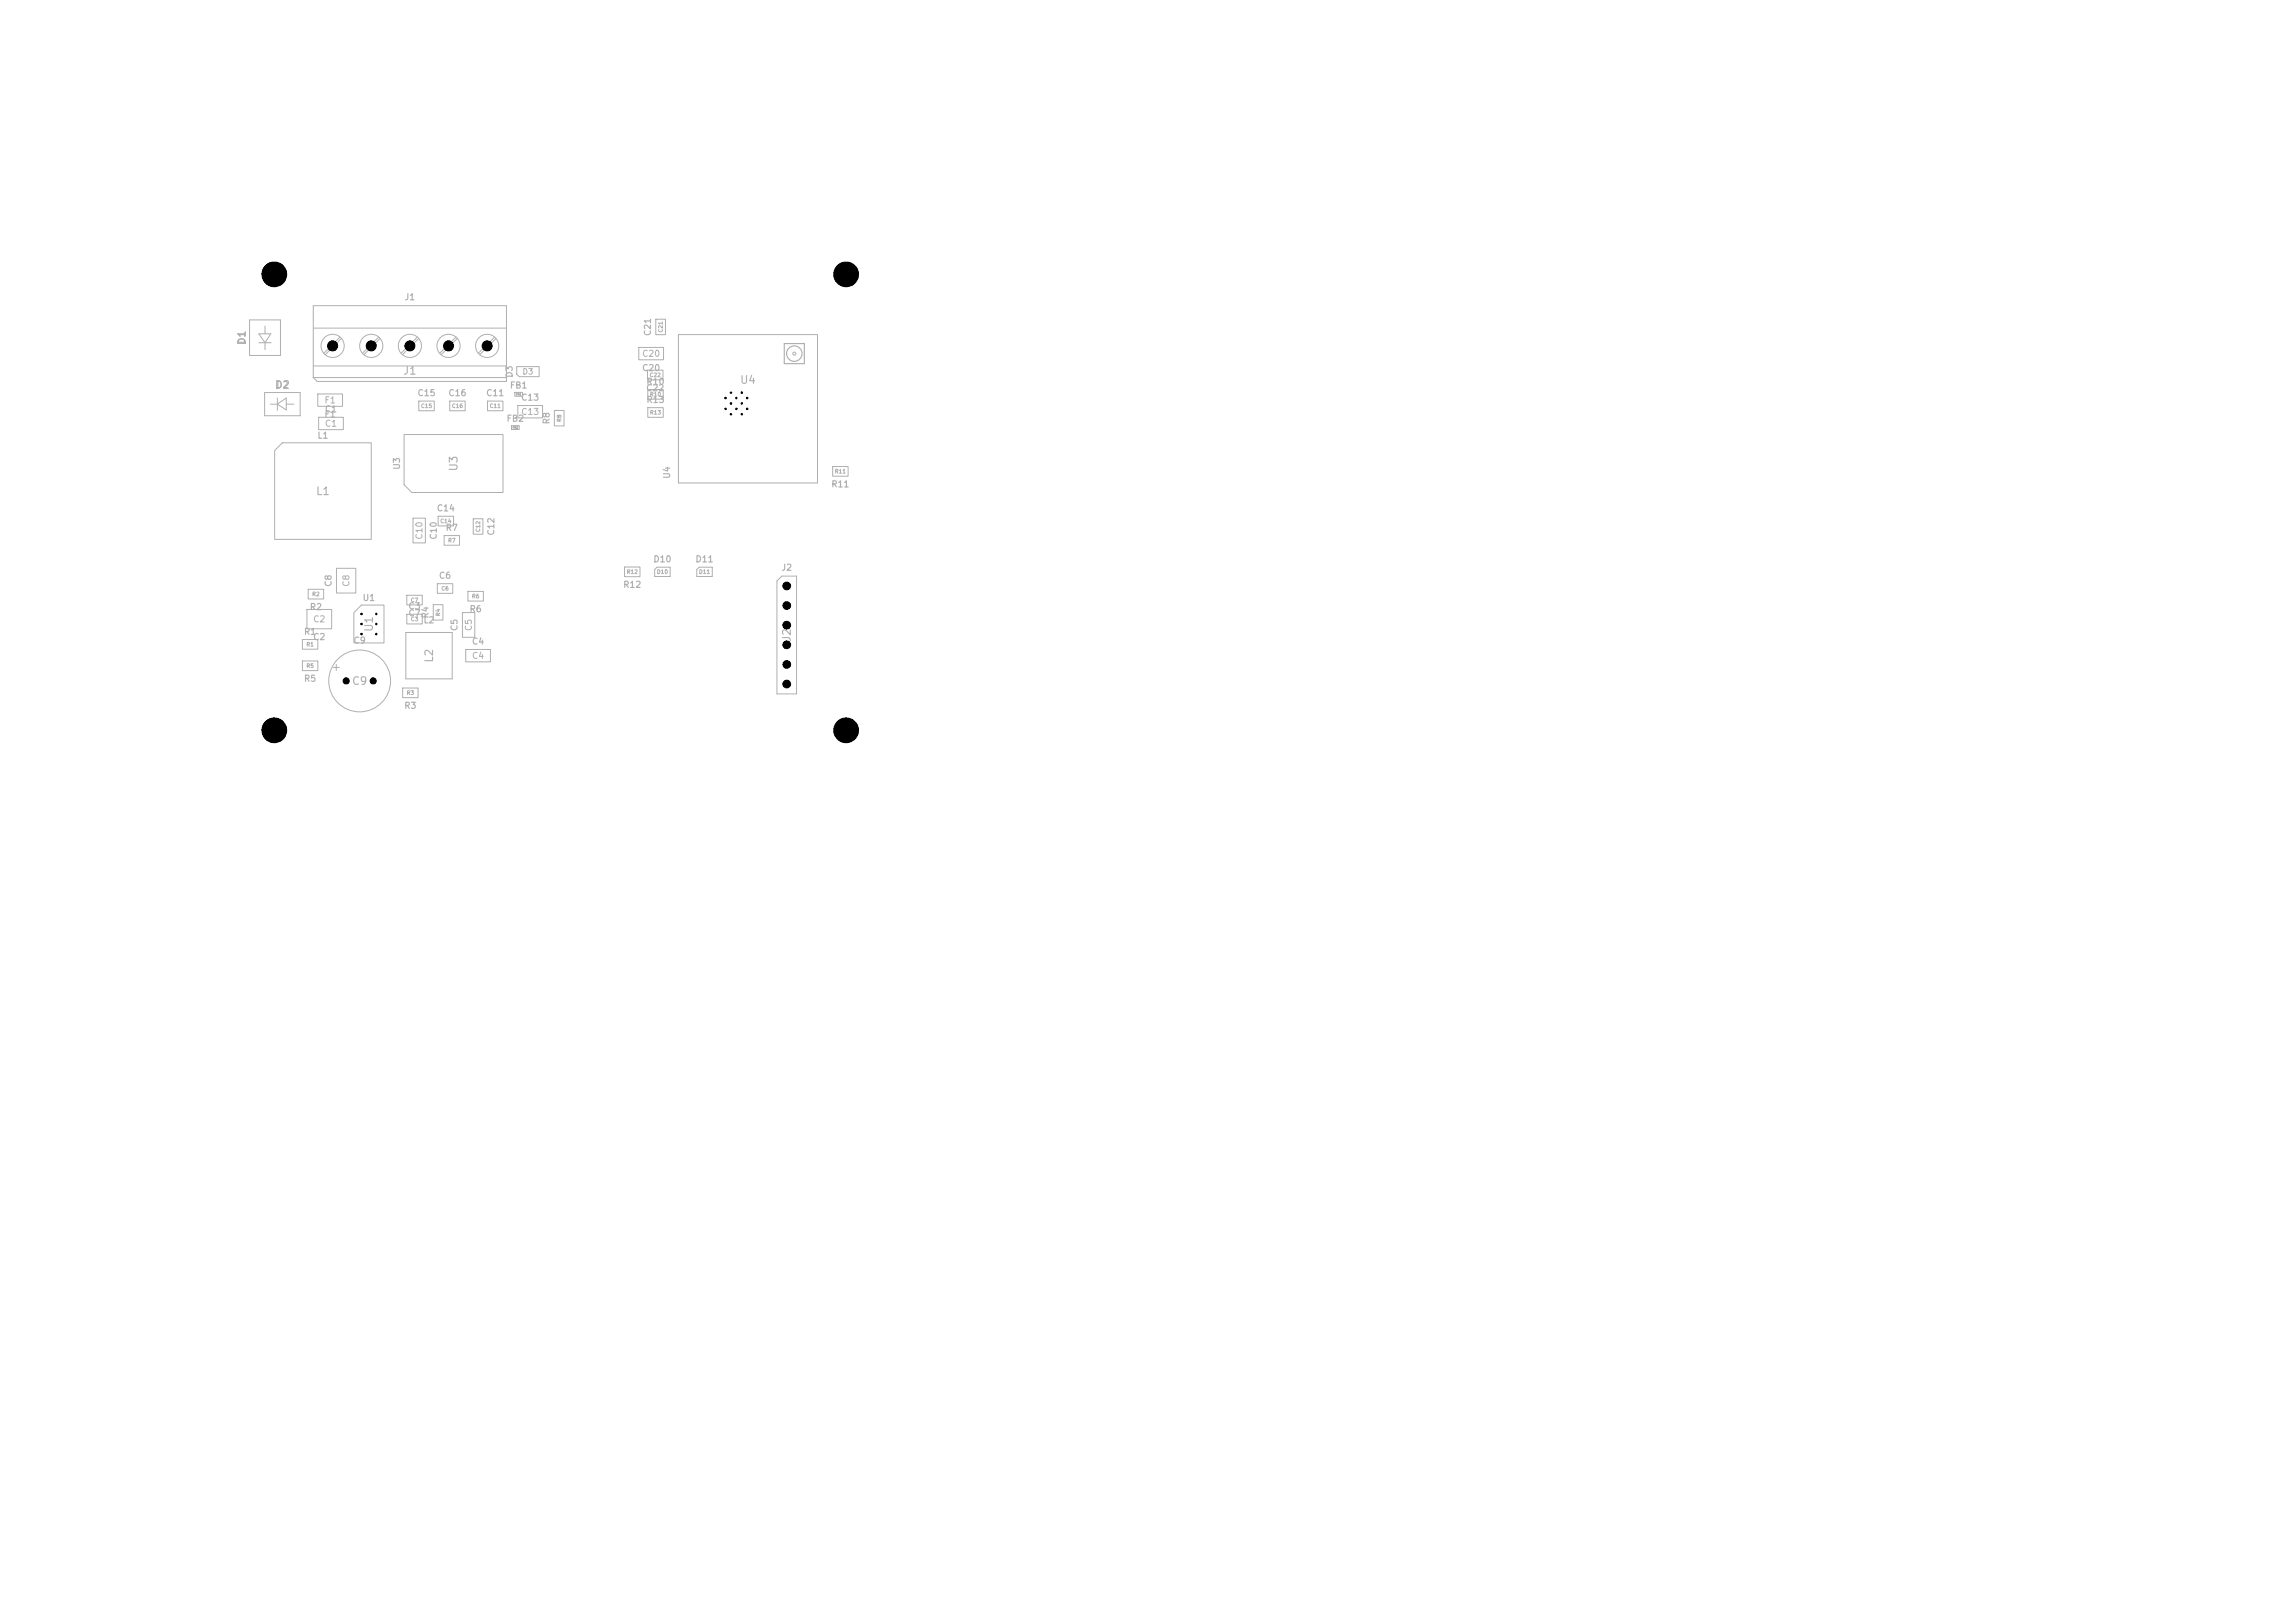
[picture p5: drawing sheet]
<svg xmlns="http://www.w3.org/2000/svg" width="297mm" height="210mm" viewBox="0 0 297 210" stroke-linecap="round" stroke-linejoin="round" font-family="sans-serif">
<defs><g id="words">
<g font-size="1" fill="#afafaf">
<text x="33.8" y="36.3">MH1</text>
<text x="107.8" y="36.3">MH2</text>
<text x="32.1" y="44.8" transform="rotate(-90 32.1 44.8)">D1</text>
<text x="35.5" y="50.6">D2</text>
<text x="52.1" y="48.7">J1</text>
<text x="95.7" y="49.9">U4</text>
<text x="40.8" y="64.3">L1</text>
<text x="59.5" y="61.1" transform="rotate(-90 59.5 61.1)">U3</text>
<text x="48.5" y="81.8" transform="rotate(-90 48.5 81.8)">U1</text>
<text x="102.6" y="83.1" transform="rotate(-90 102.6 83.1)">J2</text>
<text x="45.5" y="88.9">C9</text>
<text x="56.3" y="85.8" transform="rotate(-90 56.3 85.8)">L2</text>
<text x="33.8" y="95.3">MH3</text>
<text x="107.8" y="95.3">MH4</text>
</g>
<g font-size=".8" fill="#afafaf">
<text x="52.3" y="39">J1</text>
<text x="83" y="46.4">C20</text>
<text x="84.4" y="43.5" transform="rotate(-90 84.4 43.5)">C21</text>
<text x="41.9" y="52.4">F1</text>
<text x="42" y="53.5">C1</text>
<text x="54" y="51.4">C15</text>
<text x="58" y="51.4">C16</text>
<text x="62.8" y="51.4">C11</text>
<text x="65.9" y="50.5">FB1</text>
<text x="66.5" y="48.9" transform="rotate(-90 66.5 48.9)">D3</text>
<text x="67.4" y="52">C13</text>
<text x="67.4" y="53.9">C13</text>
<text x="83" y="48.2">C20</text>
<text x="83.6" y="50.8">C22</text>
<text x="83.6" y="52.3">R13</text>
<text x="83.6" y="50">R10</text>
<text x="41" y="56.9">L1</text>
<text x="41.9" y="54.2">F1</text>
<text x="42" y="55.4">C1</text>
<text x="65.5" y="54.8">FB2</text>
<text x="71.3" y="55" transform="rotate(-90 71.3 55)">R8</text>
<text x="51.9" y="60.9" transform="rotate(-90 51.9 60.9)">U3</text>
<text x="86.9" y="62" transform="rotate(-90 86.9 62)">U4</text>
<text x="107.5" y="63.2">R11</text>
<text x="54.9" y="69.9" transform="rotate(-90 54.9 69.9)">C10</text>
<text x="56.5" y="66.3">C14</text>
<text x="56.7" y="69.9" transform="rotate(-90 56.7 69.9)">C10</text>
<text x="57.6" y="68.9">R7</text>
<text x="64.2" y="69.4" transform="rotate(-90 64.2 69.4)">C12</text>
<text x="43.1" y="76" transform="rotate(-90 43.1 76)">C8</text>
<text x="45.4" y="76" transform="rotate(-90 45.4 76)">C8</text>
<text x="46.9" y="77.9">U1</text>
<text x="56.7" y="75.1">C6</text>
<text x="80.6" y="76.2">R12</text>
<text x="84.5" y="72.9">D10</text>
<text x="89.9" y="72.9">D11</text>
<text x="101" y="74">J2</text>
<text x="39.3" y="82.3">R1</text>
<text x="40" y="79.1">R2</text>
<text x="40.5" y="83">C2</text>
<text x="40.5" y="80.7">C2</text>
<text x="45.7" y="83.5">C9</text>
<text x="52.8" y="79">C3</text>
<text x="52.8" y="79.9">C7</text>
<text x="54.7" y="80.8">L2</text>
<text x="55.6" y="80.1" transform="rotate(-90 55.6 80.1)">R4</text>
<text x="59.4" y="81.7" transform="rotate(-90 59.4 81.7)">C5</text>
<text x="60.7" y="79.4">R6</text>
<text x="61" y="83.6">C4</text>
<text x="61.3" y="81.7" transform="rotate(-90 61.3 81.7)">C5</text>
<text x="39.3" y="88.4">R5</text>
<text x="61" y="85.4">C4</text>
<text x="52.2" y="91.9">R3</text>
</g>
<text font-size=".7" fill="#afafaf" x="67.5" y="48.6">D3</text>
<g font-size=".5" fill="#afafaf">
<text x="85.9" y="43.1" transform="rotate(-90 85.9 43.1)">C21</text>
<text x="54.4" y="52.9">C15</text>
<text x="58.4" y="52.9">C16</text>
<text x="63.3" y="52.9">C11</text>
<text x="84" y="48.9">C22</text>
<text x="84.1" y="53.8">R13</text>
<text x="84.1" y="51.4">R10</text>
<text x="72.7" y="54.7" transform="rotate(-90 72.7 54.7)">R8</text>
<text x="108" y="61.4">R11</text>
<text x="56.9" y="67.8">C14</text>
<text x="57.9" y="70.3">R7</text>
<text x="62.2" y="68.9" transform="rotate(-90 62.2 68.9)">C12</text>
<text x="40.3" y="77.3">R2</text>
<text x="57.1" y="76.5">C6</text>
<text x="61" y="77.5">R6</text>
<text x="81" y="74.4">R12</text>
<text x="84.9" y="74.4">D10</text>
<text x="90.4" y="74.4">D11</text>
<text x="39.6" y="83.8">R1</text>
<text x="53.1" y="80.5">C3</text>
<text x="53.1" y="78">C7</text>
<text x="57.1" y="79.8" transform="rotate(-90 57.1 79.8)">R4</text>
<text x="39.6" y="86.5">R5</text>
<text x="52.6" y="90">R3</text>
</g>
<g font-size=".3" fill="#afafaf">
<text x="66.7" y="51.2">FB1</text>
<text x="66.3" y="55.5">FB2</text>
</g>
</g></defs>
<g fill="none" stroke="#afafaf" stroke-width=".13">
<path d="M40.5 39.6h25v9.8h-24.5l-.5-.5zM32.3 41.4h4v4.6h-4zM33.5 44.3h1.6M33.5 43.2h1.5l-.7 1.1zM34.2 50.8h4.6v3h-4.6zM34.3 42.2v1M34.3 44.3v.9M35 52.3h.9M35.5 58.3l1-1h11.5v12.5h-12.5zM35.9 51.5v1.6M35.9 52.3l1.1-.8v1.5zM37 52.3h1"/>
<path d="M40.5 42.5h25M40.5 47.4h25M40.5 48.9h25M41.1 51h3.2v1.6h-3.2zM41.2 54h3.2v1.6h-3.2zM44 43.6l-2.1 2.1M44.2 43.8l-2.1 2.1M49 43.6l-2.1 2.1M49.2 43.8l-2.1 2.1M52.3 56.2h12.8v7.5h-11.8l-1-1zM54 43.6l-2.1 2.1M54.2 43.8l-2.1 2.1"/>
<path d="M54.2 51.9h2v1.3h-2zM58.2 51.9h2v1.3h-2zM59 43.6l-2.1 2.1M59.2 43.8l-2.1 2.1M63.1 51.9h2v1.3h-2zM64 43.6l-2.1 2.1M64.2 43.8l-2.1 2.1M66.2 55.1h1v.5h-1zM66.6 50.8h1v.5h-1zM66.9 47.4h2.9v1.3h-2.6l-.3-.3zM67 52.5h3.2v1.6h-3.2zM71.7 53.1h1.3v2h-1.3z"/>
<path d="M82.7 45h3.2v1.6h-3.2zM83.8 47.9h2v1.3h-2zM83.8 52.7h2v1.3h-2zM83.8 50.4h2v1.2h-2zM84.9 41.3h1.2v2h-1.2zM87.8 43.3h18v19.2h-18zM39.7 78.9h3.2v2.5h-3.2zM39.9 76.3h2v1.2h-2zM43.5 73.5h2.5v3.2h-2.5zM45.8 79.3l1-1h2.9v4.9h-3.9zM52.6 79.5h2v1.2h-2zM52.6 77h2v1.3h-2z"/>
<path d="M53.4 67h1.6v3.3h-1.6zM56.1 78.2h1.2v2h-1.2zM56.6 75.5h2v1.3h-2zM56.7 66.8h2v1.2h-2zM57.5 69.3h2v1.3h-2zM59.8 79.3h1.6v3.2h-1.6zM60.6 76.5h2v1.3h-2zM61.2 67.1h1.3v2h-1.3zM80.8 73.4h2v1.2h-2zM85 73.4h1.7v1.2h-2v-.9zM90.5 73.4h1.7v1.2h-2v-.9zM100.5 75.2l.7-.7h1.9v15.3h-2.6z"/>
<path d="M107.8 60.4h2v1.2h-2zM39.1 85.5h2v1.3h-2zM39.1 82.8h2v1.2h-2zM43.1 86.4h.8M43.5 86v.8M52.1 89h2v1.3h-2zM52.5 81.8h6v6h-6zM60.3 84h3.2v1.6h-3.2z"/>
<circle cx="43" cy="44.8" r="1.5"/>
<circle cx="48" cy="44.8" r="1.5"/>
<circle cx="53" cy="44.8" r="1.5"/>
<circle cx="58" cy="44.8" r="1.5"/>
<circle cx="63" cy="44.8" r="1.5"/>
<circle cx="102.8" cy="45.8" r=".2"/>
<circle cx="46.5" cy="88.1" r="4"/>
</g>
<g fill="none" stroke="#afafaf" stroke-width=".15">
<path d="M101.5 44.5h2.6v2.6h-2.6z"/>
<circle cx="102.8" cy="45.8" r="1"/>
</g>
<g fill="#000" stroke="#000" stroke-width=".13">
<circle cx="35.5" cy="35.5" r="1.6"/>
<circle cx="109.5" cy="35.5" r="1.6"/>
<circle cx="43" cy="44.8" r=".65"/>
<circle cx="48" cy="44.8" r=".65"/>
<circle cx="53" cy="44.8" r=".65"/>
<circle cx="58" cy="44.8" r=".65"/>
<circle cx="63" cy="44.8" r=".65"/>
<circle cx="93.9" cy="52.9" r=".1"/>
<circle cx="93.9" cy="51.5" r=".1"/>
<circle cx="94.6" cy="52.2" r=".1"/>
<circle cx="94.6" cy="53.6" r=".1"/>
<circle cx="94.6" cy="50.8" r=".1"/>
<circle cx="95.3" cy="52.9" r=".1"/>
<circle cx="95.3" cy="51.5" r=".1"/>
<circle cx="96" cy="52.2" r=".1"/>
<circle cx="96" cy="53.6" r=".1"/>
<circle cx="96" cy="50.8" r=".1"/>
<circle cx="96.7" cy="52.9" r=".1"/>
<circle cx="96.7" cy="51.5" r=".1"/>
<circle cx="46.8" cy="79.4" r=".1"/>
<circle cx="48.7" cy="79.4" r=".1"/>
<circle cx="101.8" cy="78.4" r=".5"/>
<circle cx="101.8" cy="75.8" r=".5"/>
<circle cx="35.5" cy="94.5" r="1.6"/>
<circle cx="44.8" cy="88.1" r=".4"/>
<circle cx="46.8" cy="80.7" r=".1"/>
<circle cx="46.8" cy="82" r=".1"/>
<circle cx="48.3" cy="88.1" r=".4"/>
<circle cx="48.7" cy="80.7" r=".1"/>
<circle cx="48.7" cy="82" r=".1"/>
<circle cx="101.8" cy="80.9" r=".5"/>
<circle cx="101.8" cy="86" r=".5"/>
<circle cx="101.8" cy="88.5" r=".5"/>
<circle cx="101.8" cy="83.4" r=".5"/>
<circle cx="109.5" cy="94.5" r="1.6"/>
</g>
<use href="#words"/>
</svg>
